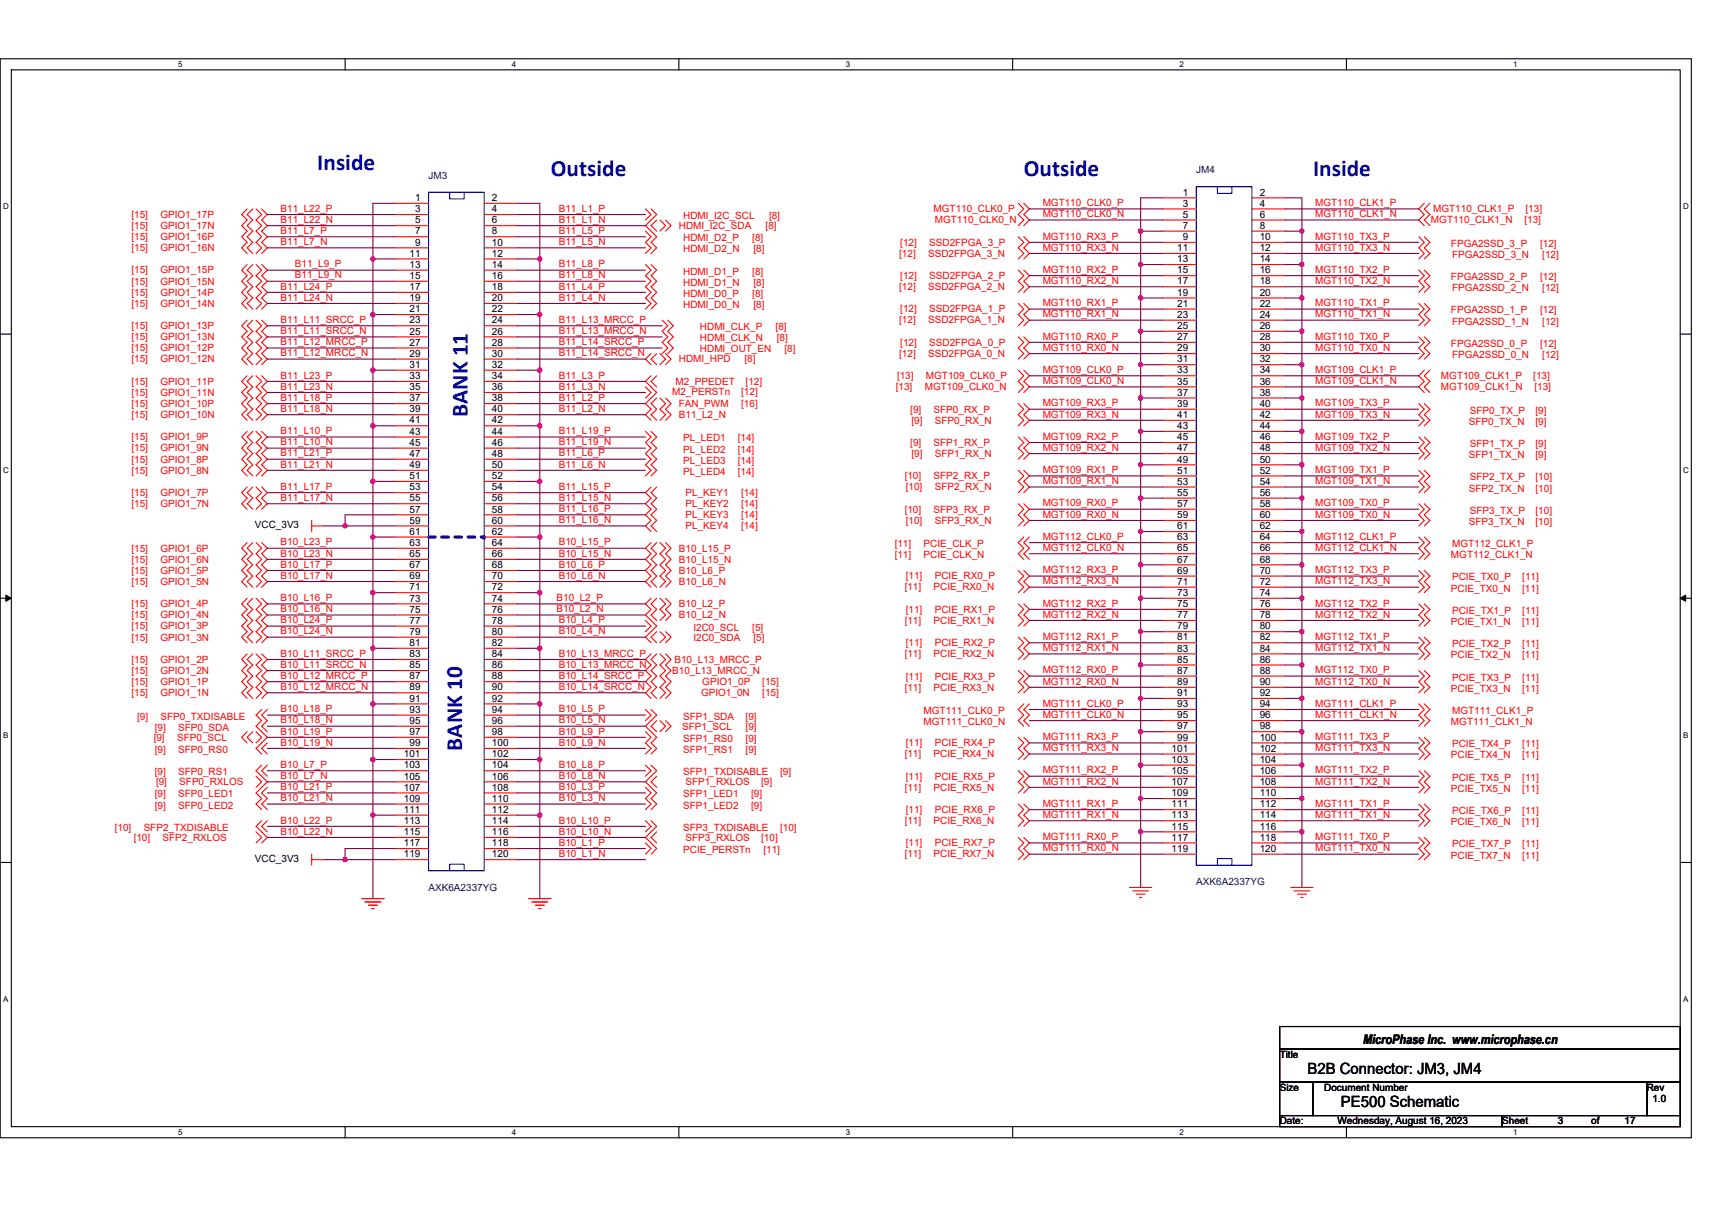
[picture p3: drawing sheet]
<svg xmlns="http://www.w3.org/2000/svg" width="297mm" height="210mm" viewBox="0 0 297 210" stroke-linecap="round" stroke-linejoin="round" font-family="sans-serif">
<defs><g id="words">
<g font-size="4" fill="#00f">
<text x="55.1" y="29.5">Inside</text>
<text x="95.6" y="30.5">Outside</text>
<text x="177.6" y="30.5">Outside</text>
<text x="227.8" y="30.5">Inside</text>
<text x="81.2" y="72.3" transform="rotate(-90 81.2 72.3)">BANK 11</text>
<text x="80.2" y="130.3" transform="rotate(-90 80.2 130.3)">BANK 10</text>
</g>
<g font-size="2.7">
<text x="226.9" y="186.3">B2B Connector: JM3, JM4</text>
<text x="232.6" y="192.1">PE500 Schematic</text>
</g>
<text font-size="2.3" x="236.5" y="181.1">MicroPhase Inc. www.microphase.cn</text>
<g font-size="1.7">
<text x="72" y="34.9">1</text>
<text x="85.4" y="34.9">2</text>
<text x="205.2" y="33.9">1</text>
<text x="205.2" y="35.9">3</text>
<text x="218.6" y="33.9">2</text>
<text x="218.6" y="35.9">4</text>
<text x="72" y="36.8">3</text>
<text x="72" y="38.8">5</text>
<text x="72" y="40.7">7</text>
<text x="85.4" y="36.8">4</text>
<text x="85.4" y="38.8">6</text>
<text x="85.4" y="40.7">8</text>
<text x="205.2" y="37.8">5</text>
<text x="205.2" y="39.7">7</text>
<text x="205.2" y="41.7">9</text>
<text x="218.6" y="37.8">6</text>
<text x="218.6" y="39.7">8</text>
<text x="218.6" y="41.7">10</text>
<text x="71.1" y="44.5">11</text>
<text x="71.1" y="46.5">13</text>
<text x="72" y="42.6">9</text>
<text x="85.4" y="42.6">10</text>
<text x="85.4" y="44.5">12</text>
<text x="85.4" y="46.5">14</text>
<text x="204.3" y="43.6">11</text>
<text x="204.3" y="45.5">13</text>
<text x="204.3" y="47.4">15</text>
<text x="218.6" y="43.6">12</text>
<text x="218.6" y="45.5">14</text>
<text x="218.6" y="47.4">16</text>
<text x="71.1" y="48.4">15</text>
<text x="71.1" y="50.3">17</text>
<text x="71.1" y="52.3">19</text>
<text x="85.4" y="48.4">16</text>
<text x="85.4" y="50.3">18</text>
<text x="85.4" y="52.3">20</text>
<text x="204.3" y="49.4">17</text>
<text x="204.3" y="51.3">19</text>
<text x="204.3" y="53.2">21</text>
<text x="218.6" y="49.4">18</text>
<text x="218.6" y="51.3">20</text>
<text x="218.6" y="53.2">22</text>
<text x="71.1" y="54.2">21</text>
<text x="71.1" y="56.1">23</text>
<text x="71.1" y="58.1">25</text>
<text x="71.1" y="60">27</text>
<text x="85.4" y="54.2">22</text>
<text x="85.4" y="56.1">24</text>
<text x="85.4" y="58.1">26</text>
<text x="85.4" y="60">28</text>
<text x="204.3" y="55.2">23</text>
<text x="204.3" y="57.1">25</text>
<text x="204.3" y="59">27</text>
<text x="218.6" y="55.2">24</text>
<text x="218.6" y="57.1">26</text>
<text x="218.6" y="59">28</text>
<text x="71.1" y="61.9">29</text>
<text x="71.1" y="63.8">31</text>
<text x="71.1" y="65.8">33</text>
<text x="85.4" y="61.9">30</text>
<text x="85.4" y="63.8">32</text>
<text x="85.4" y="65.8">34</text>
<text x="204.3" y="61">29</text>
<text x="204.3" y="62.9">31</text>
<text x="204.3" y="64.8">33</text>
<text x="218.6" y="61">30</text>
<text x="218.6" y="62.9">32</text>
<text x="218.6" y="64.8">34</text>
<text x="71.1" y="67.7">35</text>
<text x="71.1" y="69.6">37</text>
<text x="71.1" y="71.6">39</text>
<text x="85.4" y="67.7">36</text>
<text x="85.4" y="69.6">38</text>
<text x="85.4" y="71.6">40</text>
<text x="204.3" y="66.7">35</text>
<text x="204.3" y="68.7">37</text>
<text x="204.3" y="70.6">39</text>
<text x="218.6" y="66.7">36</text>
<text x="218.6" y="68.7">38</text>
<text x="218.6" y="70.6">40</text>
<text x="71.1" y="73.5">41</text>
<text x="71.1" y="75.4">43</text>
<text x="71.1" y="77.4">45</text>
<text x="85.4" y="73.5">42</text>
<text x="85.4" y="75.4">44</text>
<text x="85.4" y="77.4">46</text>
<text x="204.3" y="72.5">41</text>
<text x="204.3" y="74.5">43</text>
<text x="204.3" y="76.4">45</text>
<text x="218.6" y="72.5">42</text>
<text x="218.6" y="74.5">44</text>
<text x="218.6" y="76.4">46</text>
<text x="71.1" y="79.3">47</text>
<text x="71.1" y="81.2">49</text>
<text x="71.1" y="83.1">51</text>
<text x="85.4" y="79.3">48</text>
<text x="85.4" y="81.2">50</text>
<text x="85.4" y="83.1">52</text>
<text x="204.3" y="78.3">47</text>
<text x="204.3" y="80.3">49</text>
<text x="204.3" y="82.2">51</text>
<text x="218.6" y="78.3">48</text>
<text x="218.6" y="80.3">50</text>
<text x="218.6" y="82.2">52</text>
<text x="71.1" y="85.1">53</text>
<text x="71.1" y="87">55</text>
<text x="71.1" y="88.9">57</text>
<text x="85.4" y="85.1">54</text>
<text x="85.4" y="87">56</text>
<text x="85.4" y="88.9">58</text>
<text x="204.3" y="84.1">53</text>
<text x="204.3" y="86">55</text>
<text x="204.3" y="88">57</text>
<text x="204.3" y="89.9">59</text>
<text x="218.6" y="84.1">54</text>
<text x="218.6" y="86">56</text>
<text x="218.6" y="88">58</text>
<text x="218.6" y="89.9">60</text>
<text x="44.2" y="91.7">VCC_3V3</text>
<text x="71.1" y="90.9">59</text>
<text x="71.1" y="92.8">61</text>
<text x="71.1" y="94.7">63</text>
<text x="85.4" y="90.9">60</text>
<text x="85.4" y="92.8">62</text>
<text x="85.4" y="94.7">64</text>
<text x="204.3" y="91.8">61</text>
<text x="204.3" y="93.8">63</text>
<text x="204.3" y="95.7">65</text>
<text x="218.6" y="91.8">62</text>
<text x="218.6" y="93.8">64</text>
<text x="218.6" y="95.7">66</text>
<text x="71.1" y="96.7">65</text>
<text x="71.1" y="98.6">67</text>
<text x="71.1" y="100.5">69</text>
<text x="85.4" y="96.7">66</text>
<text x="85.4" y="98.6">68</text>
<text x="85.4" y="100.5">70</text>
<text x="204.3" y="97.6">67</text>
<text x="204.3" y="99.6">69</text>
<text x="204.3" y="101.5">71</text>
<text x="218.6" y="97.6">68</text>
<text x="218.6" y="99.6">70</text>
<text x="218.6" y="101.5">72</text>
<text x="71.1" y="102.4">71</text>
<text x="71.1" y="104.4">73</text>
<text x="71.1" y="106.3">75</text>
<text x="85.4" y="102.4">72</text>
<text x="85.4" y="104.4">74</text>
<text x="85.4" y="106.3">76</text>
<text x="204.3" y="103.4">73</text>
<text x="204.3" y="105.3">75</text>
<text x="204.3" y="107.3">77</text>
<text x="218.6" y="103.4">74</text>
<text x="218.6" y="105.3">76</text>
<text x="218.6" y="107.3">78</text>
<text x="71.1" y="108.2">77</text>
<text x="71.1" y="110.2">79</text>
<text x="71.1" y="112.1">81</text>
<text x="85.4" y="108.2">78</text>
<text x="85.4" y="110.2">80</text>
<text x="85.4" y="112.1">82</text>
<text x="204.3" y="109.2">79</text>
<text x="204.3" y="111.1">81</text>
<text x="204.3" y="113.1">83</text>
<text x="218.6" y="109.2">80</text>
<text x="218.6" y="111.1">82</text>
<text x="218.6" y="113.1">84</text>
<text x="71.1" y="114">83</text>
<text x="71.1" y="116">85</text>
<text x="71.1" y="117.9">87</text>
<text x="71.1" y="119.8">89</text>
<text x="85.4" y="114">84</text>
<text x="85.4" y="116">86</text>
<text x="85.4" y="117.9">88</text>
<text x="85.4" y="119.8">90</text>
<text x="204.3" y="115">85</text>
<text x="204.3" y="116.9">87</text>
<text x="204.3" y="118.9">89</text>
<text x="218.6" y="115">86</text>
<text x="218.6" y="116.9">88</text>
<text x="218.6" y="118.9">90</text>
<text x="71.1" y="121.8">91</text>
<text x="71.1" y="123.7">93</text>
<text x="71.1" y="125.6">95</text>
<text x="85.4" y="121.8">92</text>
<text x="85.4" y="123.7">94</text>
<text x="85.4" y="125.6">96</text>
<text x="204.3" y="120.8">91</text>
<text x="204.3" y="122.7">93</text>
<text x="204.3" y="124.7">95</text>
<text x="218.6" y="120.8">92</text>
<text x="218.6" y="122.7">94</text>
<text x="218.6" y="124.7">96</text>
<text x="70.1" y="131.4">101</text>
<text x="71.1" y="127.6">97</text>
<text x="71.1" y="129.5">99</text>
<text x="85.4" y="127.6">98</text>
<text x="85.4" y="129.5">100</text>
<text x="85.4" y="131.4">102</text>
<text x="203.3" y="130.5">101</text>
<text x="204.3" y="126.6">97</text>
<text x="204.3" y="128.5">99</text>
<text x="218.6" y="126.6">98</text>
<text x="218.6" y="128.5">100</text>
<text x="218.6" y="130.5">102</text>
<text x="70.1" y="133.3">103</text>
<text x="70.1" y="135.3">105</text>
<text x="70.1" y="137.2">107</text>
<text x="85.4" y="133.3">104</text>
<text x="85.4" y="135.3">106</text>
<text x="85.4" y="137.2">108</text>
<text x="203.3" y="132.4">103</text>
<text x="203.3" y="134.3">105</text>
<text x="203.3" y="136.2">107</text>
<text x="218.6" y="132.4">104</text>
<text x="218.6" y="134.3">106</text>
<text x="218.6" y="136.2">108</text>
<text x="70.1" y="139.1">109</text>
<text x="70.1" y="141.1">111</text>
<text x="70.1" y="143">113</text>
<text x="85.4" y="139.1">110</text>
<text x="85.4" y="141.1">112</text>
<text x="85.4" y="143">114</text>
<text x="203.3" y="138.2">109</text>
<text x="203.3" y="140.1">111</text>
<text x="203.3" y="142">113</text>
<text x="203.3" y="144">115</text>
<text x="218.6" y="138.2">110</text>
<text x="218.6" y="140.1">112</text>
<text x="218.6" y="142">114</text>
<text x="218.6" y="144">116</text>
<text x="44.2" y="149.6">VCC_3V3</text>
<text x="70.1" y="144.9">115</text>
<text x="70.1" y="146.9">117</text>
<text x="70.1" y="148.8">119</text>
<text x="85.4" y="144.9">116</text>
<text x="85.4" y="146.9">118</text>
<text x="85.4" y="148.8">120</text>
<text x="203.3" y="145.9">117</text>
<text x="203.3" y="147.8">119</text>
<text x="218.6" y="145.9">118</text>
<text x="218.6" y="147.8">120</text>
<text x="222" y="183.6">Title</text>
<text x="222" y="189.3">Size</text>
<text x="229.8" y="189.3">Document Number</text>
<text x="285.7" y="189.3">Rev</text>
<text x="286.7" y="191.3">1.0</text>
<text x="222" y="195.1">Date:</text>
<text x="232.1" y="195.1">Wednesday, August 16, 2023</text>
<text x="260.6" y="195.1">Sheet</text>
<text x="270.3" y="195.1">3</text>
<text x="276.1" y="195.1">of</text>
<text x="281.9" y="195.1">17</text>
</g>
<g font-size="1.7" fill="#000080">
<text x="74.4" y="31.1">JM3</text>
<text x="207.6" y="30.1">JM4</text>
<text x="74.4" y="154.6">AXK6A2337YG</text>
<text x="207.6" y="153.6">AXK6A2337YG</text>
</g>
<g font-size="1.7" fill="#f00">
<text x="180.9" y="35.8">MGT110_CLK0_P</text>
<text x="228.2" y="35.8">MGT110_CLK1_P</text>
<text x="22.8" y="41.7">[15]</text>
<text x="22.8" y="37.8">[15]</text>
<text x="22.8" y="39.7">[15]</text>
<text x="27.8" y="41.7">GPIO1_16P</text>
<text x="27.8" y="37.8">GPIO1_17P</text>
<text x="27.8" y="39.7">GPIO1_17N</text>
<text x="48.7" y="40.6">B11_L7_P</text>
<text x="48.7" y="38.7">B11_L22_N</text>
<text x="48.7" y="36.7">B11_L22_P</text>
<text x="96.9" y="36.7">B11_L1_P</text>
<text x="96.9" y="38.7">B11_L1_N</text>
<text x="96.9" y="40.6">B11_L5_P</text>
<text x="117.8" y="39.7">HDMI_I2C_SDA</text>
<text x="118.6" y="38">HDMI_I2C_SCL</text>
<text x="118.6" y="41.9">HDMI_D2_P</text>
<text x="130.5" y="41.9">[8]</text>
<text x="132.8" y="39.7">[8]</text>
<text x="133.4" y="38">[8]</text>
<text x="162" y="36.8">MGT110_CLK0_P</text>
<text x="162.2" y="38.8">MGT110_CLK0_N</text>
<text x="180.9" y="41.6">MGT110_RX3_P</text>
<text x="180.9" y="37.7">MGT110_CLK0_N</text>
<text x="228.2" y="41.6">MGT110_TX3_P</text>
<text x="228.2" y="37.7">MGT110_CLK1_N</text>
<text x="248.3" y="38.8">MGT110_CLK1_N</text>
<text x="248.7" y="36.8">MGT110_CLK1_P</text>
<text x="264.5" y="38.8">[13]</text>
<text x="264.7" y="36.8">[13]</text>
<text x="22.8" y="47.5">[15]</text>
<text x="22.8" y="43.6">[15]</text>
<text x="27.8" y="47.5">GPIO1_15P</text>
<text x="27.8" y="43.6">GPIO1_16N</text>
<text x="48.7" y="42.5">B11_L7_N</text>
<text x="51.2" y="46.4">B11_L9_P</text>
<text x="96.9" y="42.5">B11_L5_N</text>
<text x="96.9" y="46.4">B11_L8_P</text>
<text x="118.6" y="47.6">HDMI_D1_P</text>
<text x="118.6" y="43.8">HDMI_D2_N</text>
<text x="130.5" y="47.6">[8]</text>
<text x="130.7" y="43.8">[8]</text>
<text x="156" y="44.6">[12]</text>
<text x="156.2" y="42.6">[12]</text>
<text x="161" y="44.6">SSD2FPGA_3_N</text>
<text x="161.2" y="42.6">SSD2FPGA_3_P</text>
<text x="180.9" y="47.3">MGT110_RX2_P</text>
<text x="180.9" y="43.5">MGT110_RX3_N</text>
<text x="228.2" y="43.5">MGT110_TX3_N</text>
<text x="228.2" y="47.3">MGT110_TX2_P</text>
<text x="251.8" y="42.8">FPGA2SSD_3_P</text>
<text x="251.9" y="44.7">FPGA2SSD_3_N</text>
<text x="267.2" y="42.8">[12]</text>
<text x="267.6" y="44.7">[12]</text>
<text x="22.8" y="51.3">[15]</text>
<text x="22.8" y="53.3">[15]</text>
<text x="22.8" y="49.4">[15]</text>
<text x="27.8" y="51.3">GPIO1_14P</text>
<text x="27.8" y="53.3">GPIO1_14N</text>
<text x="27.8" y="49.4">GPIO1_15N</text>
<text x="48.7" y="52.2">B11_L24_N</text>
<text x="48.7" y="50.2">B11_L24_P</text>
<text x="51.2" y="48.3">B11_L9_N</text>
<text x="96.9" y="50.2">B11_L4_P</text>
<text x="96.9" y="52.2">B11_L4_N</text>
<text x="96.9" y="48.3">B11_L8_N</text>
<text x="118.6" y="51.5">HDMI_D0_P</text>
<text x="118.6" y="53.4">HDMI_D0_N</text>
<text x="118.6" y="49.6">HDMI_D1_N</text>
<text x="130.5" y="51.5">[8]</text>
<text x="130.7" y="53.4">[8]</text>
<text x="130.7" y="49.6">[8]</text>
<text x="156" y="50.4">[12]</text>
<text x="156.2" y="48.4">[12]</text>
<text x="161" y="50.4">SSD2FPGA_2_N</text>
<text x="161.2" y="48.4">SSD2FPGA_2_P</text>
<text x="180.9" y="53.1">MGT110_RX1_P</text>
<text x="180.9" y="49.3">MGT110_RX2_N</text>
<text x="228.2" y="49.3">MGT110_TX2_N</text>
<text x="228.2" y="53.1">MGT110_TX1_P</text>
<text x="251.8" y="48.6">FPGA2SSD_2_P</text>
<text x="251.9" y="50.5">FPGA2SSD_2_N</text>
<text x="267.2" y="48.6">[12]</text>
<text x="267.6" y="50.5">[12]</text>
<text x="22.8" y="57.1">[15]</text>
<text x="22.8" y="59">[15]</text>
<text x="27.8" y="57.1">GPIO1_13P</text>
<text x="27.8" y="59">GPIO1_13N</text>
<text x="48.7" y="56">B11_L11_SRCC_P</text>
<text x="48.7" y="58">B11_L11_SRCC_N</text>
<text x="48.7" y="59.9">B11_L12_MRCC_P</text>
<text x="96.9" y="58">B11_L13_MRCC_N</text>
<text x="96.9" y="56">B11_L13_MRCC_P</text>
<text x="96.9" y="59.9">B11_L14_SRCC_P</text>
<text x="121.5" y="57.3">HDMI_CLK_P</text>
<text x="121.5" y="59.2">HDMI_CLK_N</text>
<text x="134.6" y="57.3">[8]</text>
<text x="134.8" y="59.2">[8]</text>
<text x="156" y="56.1">[12]</text>
<text x="156.2" y="54.2">[12]</text>
<text x="161" y="56.1">SSD2FPGA_1_N</text>
<text x="161.2" y="54.2">SSD2FPGA_1_P</text>
<text x="180.9" y="58.9">MGT110_RX0_P</text>
<text x="180.9" y="55.1">MGT110_RX1_N</text>
<text x="228.2" y="58.9">MGT110_TX0_P</text>
<text x="228.2" y="55.1">MGT110_TX1_N</text>
<text x="251.8" y="54.4">FPGA2SSD_1_P</text>
<text x="251.9" y="56.3">FPGA2SSD_1_N</text>
<text x="267.2" y="54.4">[12]</text>
<text x="267.6" y="56.3">[12]</text>
<text x="22.8" y="61">[15]</text>
<text x="22.8" y="62.9">[15]</text>
<text x="27.8" y="61">GPIO1_12P</text>
<text x="27.8" y="62.9">GPIO1_12N</text>
<text x="48.7" y="65.7">B11_L23_P</text>
<text x="48.7" y="61.8">B11_L12_MRCC_N</text>
<text x="96.9" y="65.7">B11_L3_P</text>
<text x="96.9" y="61.8">B11_L14_SRCC_N</text>
<text x="117.8" y="62.9">HDMI_HPD</text>
<text x="121.5" y="61.2">HDMI_OUT_EN</text>
<text x="129.2" y="62.9">[8]</text>
<text x="136.1" y="61.2">[8]</text>
<text x="155.6" y="65.8">[13]</text>
<text x="156" y="61.9">[12]</text>
<text x="156.2" y="60">[12]</text>
<text x="160.7" y="65.8">MGT109_CLK0_P</text>
<text x="161" y="61.9">SSD2FPGA_0_N</text>
<text x="161.2" y="60">SSD2FPGA_0_P</text>
<text x="180.9" y="60.9">MGT110_RX0_N</text>
<text x="180.9" y="64.7">MGT109_CLK0_P</text>
<text x="228.2" y="60.9">MGT110_TX0_N</text>
<text x="228.2" y="64.7">MGT109_CLK1_P</text>
<text x="250" y="65.8">MGT109_CLK1_P</text>
<text x="251.8" y="60.2">FPGA2SSD_0_P</text>
<text x="251.9" y="62.1">FPGA2SSD_0_N</text>
<text x="266" y="65.8">[13]</text>
<text x="267.2" y="60.2">[12]</text>
<text x="267.6" y="62.1">[12]</text>
<text x="22.8" y="70.6">[15]</text>
<text x="22.8" y="66.8">[15]</text>
<text x="22.8" y="68.7">[15]</text>
<text x="27.8" y="70.6">GPIO1_10P</text>
<text x="27.8" y="66.8">GPIO1_11P</text>
<text x="27.8" y="68.7">GPIO1_11N</text>
<text x="48.7" y="67.6">B11_L23_N</text>
<text x="48.7" y="69.6">B11_L18_P</text>
<text x="48.7" y="71.5">B11_L18_N</text>
<text x="96.9" y="67.6">B11_L3_N</text>
<text x="96.9" y="71.5">B11_L2_N</text>
<text x="96.9" y="69.6">B11_L2_P</text>
<text x="116.6" y="68.5">M2_PERSTn</text>
<text x="117.2" y="66.8">M2_PPEDET</text>
<text x="117.8" y="70.6">FAN_PWM</text>
<text x="128.6" y="68.5">[12]</text>
<text x="128.6" y="70.6">[16]</text>
<text x="129.4" y="66.8">[12]</text>
<text x="155.4" y="67.7">[13]</text>
<text x="157.9" y="71.6">[9]</text>
<text x="160.5" y="67.7">MGT109_CLK0_N</text>
<text x="162" y="71.6">SFP0_RX_P</text>
<text x="180.9" y="70.5">MGT109_RX3_P</text>
<text x="180.9" y="66.7">MGT109_CLK0_N</text>
<text x="228.2" y="70.5">MGT109_TX3_P</text>
<text x="228.2" y="66.7">MGT109_CLK1_N</text>
<text x="250" y="67.7">MGT109_CLK1_N</text>
<text x="255" y="71.8">SFP0_TX_P</text>
<text x="266.2" y="67.7">[13]</text>
<text x="266.4" y="71.8">[9]</text>
<text x="22.8" y="76.4">[15]</text>
<text x="22.8" y="72.6">[15]</text>
<text x="27.8" y="76.4">GPIO1_9P</text>
<text x="27.8" y="72.6">GPIO1_10N</text>
<text x="48.7" y="75.4">B11_L10_P</text>
<text x="48.7" y="77.3">B11_L10_N</text>
<text x="96.9" y="75.4">B11_L19_P</text>
<text x="96.9" y="77.3">B11_L19_N</text>
<text x="117.8" y="72.6">B11_L2_N</text>
<text x="118.6" y="76.6">PL_LED1</text>
<text x="128" y="76.6">[14]</text>
<text x="157.9" y="77.4">[9]</text>
<text x="158.1" y="73.5">[9]</text>
<text x="162" y="77.4">SFP1_RX_P</text>
<text x="162.2" y="73.5">SFP0_RX_N</text>
<text x="180.9" y="72.5">MGT109_RX3_N</text>
<text x="180.9" y="76.3">MGT109_RX2_P</text>
<text x="228.2" y="72.5">MGT109_TX3_N</text>
<text x="228.2" y="76.3">MGT109_TX2_P</text>
<text x="254.8" y="73.7">SFP0_TX_N</text>
<text x="255" y="77.6">SFP1_TX_P</text>
<text x="266.4" y="73.7">[9]</text>
<text x="266.4" y="77.6">[9]</text>
<text x="22.8" y="80.3">[15]</text>
<text x="22.8" y="82.2">[15]</text>
<text x="22.8" y="78.3">[15]</text>
<text x="27.8" y="80.3">GPIO1_8P</text>
<text x="27.8" y="82.2">GPIO1_8N</text>
<text x="27.8" y="78.3">GPIO1_9N</text>
<text x="48.7" y="79.2">B11_L21_P</text>
<text x="48.7" y="81.1">B11_L21_N</text>
<text x="96.9" y="81.1">B11_L6_N</text>
<text x="96.9" y="79.2">B11_L6_P</text>
<text x="118.6" y="80.5">PL_LED3</text>
<text x="118.6" y="82.4">PL_LED4</text>
<text x="118.6" y="78.5">PL_LED2</text>
<text x="128" y="80.5">[14]</text>
<text x="128" y="82.4">[14]</text>
<text x="128" y="78.5">[14]</text>
<text x="157" y="83.2">[10]</text>
<text x="158.1" y="79.3">[9]</text>
<text x="162" y="83.2">SFP2_RX_P</text>
<text x="162.2" y="79.3">SFP1_RX_N</text>
<text x="180.9" y="78.2">MGT109_RX2_N</text>
<text x="180.9" y="82.1">MGT109_RX1_P</text>
<text x="228.2" y="78.2">MGT109_TX2_N</text>
<text x="228.2" y="82.1">MGT109_TX1_P</text>
<text x="254.8" y="79.5">SFP1_TX_N</text>
<text x="255" y="83.4">SFP2_TX_P</text>
<text x="266.4" y="79.5">[9]</text>
<text x="266.4" y="83.4">[10]</text>
<text x="22.8" y="86.1">[15]</text>
<text x="22.8" y="88">[15]</text>
<text x="27.8" y="86.1">GPIO1_7P</text>
<text x="27.8" y="88">GPIO1_7N</text>
<text x="48.7" y="85">B11_L17_P</text>
<text x="48.7" y="86.9">B11_L17_N</text>
<text x="96.9" y="86.9">B11_L15_N</text>
<text x="96.9" y="85">B11_L15_P</text>
<text x="96.9" y="88.9">B11_L16_P</text>
<text x="119" y="86.1">PL_KEY1</text>
<text x="119" y="88">PL_KEY2</text>
<text x="119" y="89.9">PL_KEY3</text>
<text x="128.6" y="86.1">[14]</text>
<text x="128.6" y="88">[14]</text>
<text x="128.6" y="89.9">[14]</text>
<text x="157" y="89">[10]</text>
<text x="157.2" y="85.1">[10]</text>
<text x="162" y="89">SFP3_RX_P</text>
<text x="162.2" y="85.1">SFP2_RX_N</text>
<text x="180.9" y="87.9">MGT109_RX0_P</text>
<text x="180.9" y="84">MGT109_RX1_N</text>
<text x="180.9" y="89.8">MGT109_RX0_N</text>
<text x="228.2" y="84">MGT109_TX1_N</text>
<text x="228.2" y="87.9">MGT109_TX0_P</text>
<text x="228.2" y="89.8">MGT109_TX0_N</text>
<text x="254.8" y="85.3">SFP2_TX_N</text>
<text x="255" y="89.2">SFP3_TX_P</text>
<text x="266.4" y="85.3">[10]</text>
<text x="266.4" y="89.2">[10]</text>
<text x="22.8" y="95.7">[15]</text>
<text x="27.8" y="95.7">GPIO1_6P</text>
<text x="48.7" y="94.7">B10_L23_P</text>
<text x="96.9" y="94.7">B10_L15_P</text>
<text x="96.9" y="90.8">B11_L16_N</text>
<text x="117.8" y="95.7">B10_L15_P</text>
<text x="119" y="91.9">PL_KEY4</text>
<text x="128.6" y="91.9">[14]</text>
<text x="155.2" y="95">[11]</text>
<text x="157.2" y="90.9">[10]</text>
<text x="160.2" y="95">PCIE_CLK_P</text>
<text x="162.2" y="90.9">SFP3_RX_N</text>
<text x="180.9" y="93.7">MGT112_CLK0_P</text>
<text x="180.9" y="95.6">MGT112_CLK0_N</text>
<text x="228.2" y="95.6">MGT112_CLK1_N</text>
<text x="228.2" y="93.7">MGT112_CLK1_P</text>
<text x="251.9" y="95">MGT112_CLK1_P</text>
<text x="254.8" y="91.1">SFP3_TX_N</text>
<text x="266.4" y="91.1">[10]</text>
<text x="22.8" y="99.6">[15]</text>
<text x="22.8" y="101.5">[15]</text>
<text x="22.8" y="97.6">[15]</text>
<text x="27.8" y="99.6">GPIO1_5P</text>
<text x="27.8" y="101.5">GPIO1_5N</text>
<text x="27.8" y="97.6">GPIO1_6N</text>
<text x="48.7" y="96.6">B10_L23_N</text>
<text x="48.7" y="98.5">B10_L17_P</text>
<text x="48.7" y="100.4">B10_L17_N</text>
<text x="96.9" y="100.4">B10_L6_N</text>
<text x="96.9" y="98.5">B10_L6_P</text>
<text x="96.9" y="96.6">B10_L15_N</text>
<text x="117.8" y="99.6">B10_L6_P</text>
<text x="117.8" y="101.5">B10_L6_N</text>
<text x="117.8" y="97.6">B10_L15_N</text>
<text x="155.2" y="96.9">[11]</text>
<text x="157.2" y="100.5">[11]</text>
<text x="160.2" y="96.9">PCIE_CLK_N</text>
<text x="162.2" y="100.5">PCIE_RX0_P</text>
<text x="180.9" y="99.5">MGT112_RX3_P</text>
<text x="180.9" y="101.4">MGT112_RX3_N</text>
<text x="228.2" y="101.4">MGT112_TX3_N</text>
<text x="228.2" y="99.5">MGT112_TX3_P</text>
<text x="251.8" y="96.9">MGT112_CLK1_N</text>
<text x="251.9" y="100.7">PCIE_TX0_P</text>
<text x="264.1" y="100.7">[11]</text>
<text x="22.8" y="105.4">[15]</text>
<text x="22.8" y="107.3">[15]</text>
<text x="27.8" y="105.4">GPIO1_4P</text>
<text x="27.8" y="107.3">GPIO1_4N</text>
<text x="48.7" y="104.3">B10_L16_P</text>
<text x="48.7" y="106.2">B10_L16_N</text>
<text x="96.6" y="106.2">B10_L2_N</text>
<text x="96.6" y="104.3">B10_L2_P</text>
<text x="117.8" y="107.3">B10_L2_N</text>
<text x="117.8" y="105.4">B10_L2_P</text>
<text x="157" y="102.5">[11]</text>
<text x="157.2" y="106.3">[11]</text>
<text x="162" y="102.5">PCIE_RX0_N</text>
<text x="162.2" y="106.3">PCIE_RX1_P</text>
<text x="180.9" y="105.3">MGT112_RX2_P</text>
<text x="180.9" y="107.2">MGT112_RX2_N</text>
<text x="228.2" y="107.2">MGT112_TX2_N</text>
<text x="228.2" y="105.3">MGT112_TX2_P</text>
<text x="251.8" y="102.7">PCIE_TX0_N</text>
<text x="251.9" y="106.5">PCIE_TX1_P</text>
<text x="264.1" y="102.7">[11]</text>
<text x="264.1" y="106.5">[11]</text>
<text x="22.8" y="109.2">[15]</text>
<text x="22.8" y="111.2">[15]</text>
<text x="27.8" y="109.2">GPIO1_3P</text>
<text x="27.8" y="111.2">GPIO1_3N</text>
<text x="48.7" y="114">B10_L11_SRCC_P</text>
<text x="48.7" y="110.1">B10_L24_N</text>
<text x="48.7" y="108.2">B10_L24_P</text>
<text x="96.9" y="114">B10_L13_MRCC_P</text>
<text x="96.9" y="108.2">B10_L4_P</text>
<text x="96.9" y="110.1">B10_L4_N</text>
<text x="120.3" y="111.2">I2C0_SDA</text>
<text x="120.3" y="109.4">I2C0_SCL</text>
<text x="130.5" y="109.4">[5]</text>
<text x="130.7" y="111.2">[5]</text>
<text x="157" y="108.3">[11]</text>
<text x="157.2" y="112.1">[11]</text>
<text x="162" y="108.3">PCIE_RX1_N</text>
<text x="162.2" y="112.1">PCIE_RX2_P</text>
<text x="180.9" y="113">MGT112_RX1_N</text>
<text x="180.9" y="111.1">MGT112_RX1_P</text>
<text x="228.2" y="113">MGT112_TX1_N</text>
<text x="228.2" y="111.1">MGT112_TX1_P</text>
<text x="251.8" y="108.5">PCIE_TX1_N</text>
<text x="251.9" y="112.3">PCIE_TX2_P</text>
<text x="264.1" y="108.5">[11]</text>
<text x="264.1" y="112.3">[11]</text>
<text x="22.8" y="115">[15]</text>
<text x="22.8" y="116.9">[15]</text>
<text x="22.8" y="118.9">[15]</text>
<text x="27.8" y="115">GPIO1_2P</text>
<text x="27.8" y="116.9">GPIO1_2N</text>
<text x="27.8" y="118.9">GPIO1_1P</text>
<text x="48.7" y="115.9">B10_L11_SRCC_N</text>
<text x="48.7" y="117.8">B10_L12_MRCC_P</text>
<text x="48.7" y="119.7">B10_L12_MRCC_N</text>
<text x="96.9" y="115.9">B10_L13_MRCC_N</text>
<text x="96.9" y="117.8">B10_L14_SRCC_P</text>
<text x="96.9" y="119.7">B10_L14_SRCC_N</text>
<text x="116.6" y="116.9">B10_L13_MRCC_N</text>
<text x="117" y="115">B10_L13_MRCC_P</text>
<text x="121.9" y="118.9">GPIO1_0P</text>
<text x="132.3" y="118.9">[15]</text>
<text x="157" y="119.8">[11]</text>
<text x="157" y="114">[11]</text>
<text x="157.2" y="117.9">[11]</text>
<text x="162" y="119.8">PCIE_RX3_N</text>
<text x="162" y="114">PCIE_RX2_N</text>
<text x="162.2" y="117.9">PCIE_RX3_P</text>
<text x="180.9" y="116.8">MGT112_RX0_P</text>
<text x="180.9" y="118.8">MGT112_RX0_N</text>
<text x="228.2" y="118.8">MGT112_TX0_N</text>
<text x="228.2" y="116.8">MGT112_TX0_P</text>
<text x="251.8" y="114.3">PCIE_TX2_N</text>
<text x="251.9" y="118.1">PCIE_TX3_P</text>
<text x="264.1" y="114.3">[11]</text>
<text x="264.1" y="118.1">[11]</text>
<text x="22.8" y="120.8">[15]</text>
<text x="23.8" y="124.9">[9]</text>
<text x="27.8" y="124.9">SFP0_TXDISABLE</text>
<text x="27.8" y="120.8">GPIO1_1N</text>
<text x="48.7" y="125.5">B10_L18_N</text>
<text x="48.7" y="123.6">B10_L18_P</text>
<text x="96.9" y="123.6">B10_L5_P</text>
<text x="96.9" y="125.5">B10_L5_N</text>
<text x="118.6" y="124.9">SFP1_SDA</text>
<text x="121.6" y="120.8">GPIO1_0N</text>
<text x="129.4" y="124.9">[9]</text>
<text x="132.3" y="120.8">[15]</text>
<text x="160.2" y="125.8">MGT111_CLK0_N</text>
<text x="160.2" y="123.9">MGT111_CLK0_P</text>
<text x="180.9" y="122.6">MGT111_CLK0_P</text>
<text x="180.9" y="124.6">MGT111_CLK0_N</text>
<text x="228.2" y="124.6">MGT111_CLK1_N</text>
<text x="228.2" y="122.6">MGT111_CLK1_P</text>
<text x="251.8" y="125.8">MGT111_CLK1_N</text>
<text x="251.8" y="120">PCIE_TX3_N</text>
<text x="251.9" y="123.9">MGT111_CLK1_P</text>
<text x="264.1" y="120">[11]</text>
<text x="26.7" y="128.5">[9]</text>
<text x="26.9" y="126.8">[9]</text>
<text x="26.9" y="130.7">[9]</text>
<text x="30.7" y="128.5">SFP0_SCL</text>
<text x="30.9" y="126.8">SFP0_SDA</text>
<text x="30.9" y="130.7">SFP0_RS0</text>
<text x="48.7" y="127.5">B10_L19_P</text>
<text x="48.7" y="129.4">B10_L19_N</text>
<text x="96.9" y="127.5">B10_L9_P</text>
<text x="96.9" y="129.4">B10_L9_N</text>
<text x="118.4" y="126.6">SFP1_SCL</text>
<text x="118.6" y="128.7">SFP1_RS0</text>
<text x="118.6" y="130.7">SFP1_RS1</text>
<text x="129.4" y="126.6">[9]</text>
<text x="129.4" y="128.7">[9]</text>
<text x="129.4" y="130.7">[9]</text>
<text x="157" y="131.4">[11]</text>
<text x="157.2" y="129.5">[11]</text>
<text x="162" y="131.4">PCIE_RX4_N</text>
<text x="162.2" y="129.5">PCIE_RX4_P</text>
<text x="180.9" y="130.4">MGT111_RX3_N</text>
<text x="180.9" y="128.4">MGT111_RX3_P</text>
<text x="228.2" y="130.4">MGT111_TX3_N</text>
<text x="228.2" y="128.4">MGT111_TX3_P</text>
<text x="251.8" y="131.6">PCIE_TX4_N</text>
<text x="251.9" y="129.7">PCIE_TX4_P</text>
<text x="264.1" y="131.6">[11]</text>
<text x="264.1" y="129.7">[11]</text>
<text x="26.9" y="134.5">[9]</text>
<text x="27.1" y="136.2">[9]</text>
<text x="30.9" y="134.5">SFP0_RS1</text>
<text x="31.1" y="136.2">SFP0_RXLOS</text>
<text x="48.7" y="133.3">B10_L7_P</text>
<text x="48.7" y="135.2">B10_L7_N</text>
<text x="48.7" y="137.1">B10_L21_P</text>
<text x="96.9" y="137.1">B10_L3_P</text>
<text x="96.9" y="135.2">B10_L8_N</text>
<text x="96.9" y="133.3">B10_L8_P</text>
<text x="118.6" y="134.5">SFP1_TXDISABLE</text>
<text x="119" y="136.2">SFP1_RXLOS</text>
<text x="132.1" y="136.2">[9]</text>
<text x="135.4" y="134.5">[9]</text>
<text x="157" y="137.2">[11]</text>
<text x="157.2" y="135.3">[11]</text>
<text x="162" y="137.2">PCIE_RX5_N</text>
<text x="162.2" y="135.3">PCIE_RX5_P</text>
<text x="180.9" y="136.1">MGT111_RX2_N</text>
<text x="180.9" y="134.2">MGT111_RX2_P</text>
<text x="228.2" y="136.1">MGT111_TX2_N</text>
<text x="228.2" y="134.2">MGT111_TX2_P</text>
<text x="251.8" y="137.4">PCIE_TX5_N</text>
<text x="251.9" y="135.5">PCIE_TX5_P</text>
<text x="264.1" y="137.4">[11]</text>
<text x="264.1" y="135.5">[11]</text>
<text x="26.9" y="138.4">[9]</text>
<text x="26.9" y="140.3">[9]</text>
<text x="30.9" y="138.4">SFP0_LED1</text>
<text x="30.9" y="140.3">SFP0_LED2</text>
<text x="48.7" y="142.9">B10_L22_P</text>
<text x="48.7" y="139">B10_L21_N</text>
<text x="96.9" y="139">B10_L3_N</text>
<text x="96.9" y="142.9">B10_L10_P</text>
<text x="118.6" y="138.4">SFP1_LED1</text>
<text x="118.6" y="140.3">SFP1_LED2</text>
<text x="130.3" y="138.4">[9]</text>
<text x="130.3" y="140.3">[9]</text>
<text x="157" y="143">[11]</text>
<text x="157.2" y="141.1">[11]</text>
<text x="162" y="143">PCIE_RX6_N</text>
<text x="162.2" y="141.1">PCIE_RX6_P</text>
<text x="180.9" y="141.9">MGT111_RX1_N</text>
<text x="180.9" y="140">MGT111_RX1_P</text>
<text x="228.2" y="141.9">MGT111_TX1_N</text>
<text x="228.2" y="140">MGT111_TX1_P</text>
<text x="251.8" y="143.2">PCIE_TX6_N</text>
<text x="251.9" y="141.3">PCIE_TX6_P</text>
<text x="264.1" y="143.2">[11]</text>
<text x="264.1" y="141.3">[11]</text>
<text x="19.9" y="144.2">[10]</text>
<text x="23.2" y="145.9">[10]</text>
<text x="24.9" y="144.2">SFP2_TXDISABLE</text>
<text x="28.2" y="145.9">SFP2_RXLOS</text>
<text x="48.7" y="144.8">B10_L22_N</text>
<text x="96.9" y="144.8">B10_L10_N</text>
<text x="96.9" y="146.8">B10_L1_P</text>
<text x="96.9" y="148.7">B10_L1_N</text>
<text x="118.6" y="144.2">SFP3_TXDISABLE</text>
<text x="118.6" y="148">PCIE_PERSTn</text>
<text x="119" y="145.9">SFP3_RXLOS</text>
<text x="132.1" y="145.9">[10]</text>
<text x="132.5" y="148">[11]</text>
<text x="135.4" y="144.2">[10]</text>
<text x="157" y="148.8">[11]</text>
<text x="157.2" y="146.9">[11]</text>
<text x="162" y="148.8">PCIE_RX7_N</text>
<text x="162.2" y="146.9">PCIE_RX7_P</text>
<text x="180.9" y="145.8">MGT111_RX0_P</text>
<text x="180.9" y="147.7">MGT111_RX0_N</text>
<text x="228.2" y="147.7">MGT111_TX0_N</text>
<text x="228.2" y="145.8">MGT111_TX0_P</text>
<text x="251.8" y="149">PCIE_TX7_N</text>
<text x="251.9" y="147.1">PCIE_TX7_P</text>
<text x="264.1" y="149">[11]</text>
<text x="264.1" y="147.1">[11]</text>
</g>
<g font-size="1.4">
<text x="30.9" y="11.7">5</text>
<text x="88.8" y="11.7">4</text>
<text x="146.7" y="11.7">3</text>
<text x="204.7" y="11.7">2</text>
<text x="262.6" y="11.7">1</text>
<text x=".5" y="36.3">D</text>
<text x="292" y="36.3">D</text>
<text x=".5" y="82.1">C</text>
<text x="292" y="82.1">C</text>
<text x=".5" y="128">B</text>
<text x="292" y="128">B</text>
<text x=".5" y="173.8">A</text>
<text x="292" y="173.8">A</text>
<text x="30.9" y="197">5</text>
<text x="88.8" y="197">4</text>
<text x="146.7" y="197">3</text>
<text x="204.7" y="197">2</text>
<text x="262.6" y="197">1</text>
</g>
</g></defs>
<path d="M0 10.2h293.5v187.2h-293.5zM2 12.1h289.5v183.4h-289.5z" fill="none" stroke="#000" stroke-width=".19"/>
<g fill="#fff">
<path d="M30.9 10.4h.8v1.6h-.8z"/>
<path d="M30.9 195.7h.8v1.6h-.8z"/>
</g>
<path d="M59.9 10.2v1.9M59.9 195.5v1.9" fill="none" stroke="#000" stroke-width=".19"/>
<g fill="#fff">
<path d="M88.8 10.4h.8v1.6h-.8z"/>
<path d="M88.8 195.7h.8v1.6h-.8z"/>
</g>
<path d="M117.8 10.2v1.9M117.8 195.5v1.9" fill="none" stroke="#000" stroke-width=".19"/>
<g fill="#fff">
<path d="M146.7 10.4h.8v1.6h-.8z"/>
<path d="M146.7 195.7h.8v1.6h-.8z"/>
</g>
<path d="M175.7 10.2v1.9M175.7 195.5v1.9" fill="none" stroke="#000" stroke-width=".19"/>
<g fill="#fff">
<path d="M204.7 10.4h.7v1.6h-.7z"/>
<path d="M204.7 195.7h.7v1.6h-.7z"/>
</g>
<path d="M233.6 10.2v1.9M233.6 195.5v1.9" fill="none" stroke="#000" stroke-width=".19"/>
<g fill="#fff">
<path d="M262.6 10.4h.7v1.6h-.7z"/>
<path d="M262.6 195.7h.7v1.6h-.7z"/>
<path d="M.5 35.1h1v1.5h-1z"/>
<path d="M292 35.1h1v1.5h-1z"/>
<path d="M.5 80.9h1v1.5h-1z"/>
<path d="M292 80.9h1v1.5h-1z"/>
</g>
<path d="M0 58h2M291.5 58h2" fill="none" stroke="#000" stroke-width=".19"/>
<g fill="#fff">
<path d="M.5 126.7h.9v1.6h-.9z"/>
<path d="M292 126.7h.9v1.6h-.9z"/>
</g>
<path d="M0 103.8h2M291.5 103.8h2" fill="none" stroke="#000" stroke-width=".19"/>
<path d="M1 103.3l1 .5-1 .6zM291.5 103.8l1-.5v1.1z" fill="#000" stroke="#000" stroke-width=".17"/>
<g fill="#fff">
<path d="M.5 172.6h.9v1.5h-.9z"/>
<path d="M292 172.6h.9v1.5h-.9z"/>
</g>
<path d="M0 149.7h2M291.5 149.7h2M222 178.1h69.5v3.9h-69.5zM222 182h69.5v5.8h-69.5zM222 187.8h5.8v5.8h-5.8zM222 193.6h38.6v1.9h-38.6zM227.8 187.8h57.9v5.8h-57.9zM260.6 193.6h30.9v1.9h-30.9zM285.7 187.8h5.8v5.8h-5.8z" fill="none" stroke="#000" stroke-width=".19"/>
<path d="M74.4 93.2h9.6M84 93.2h.1" fill="none" stroke="#00f" stroke-width=".57" stroke-dasharray="1.1 1.1"/>
<g fill="none" stroke="#f00" stroke-width=".19">
<path d="M42.9 36.3l-1 .9 1 1-1 1 1 .9-1 1 1 1-1 .9 1 1M43.9 36.3l-1 .9 1 1-1 1 1 .9-1 1 1 1-1 .9 1 1M44.4 36.3l1 .9-1 1 1 1-1 .9 1 1-1 1 1 .9-1 1M45.4 36.3l1 .9-1 1 1 1-1 .9 1 1-1 1 1 .9-1 1M68.6 35.3h5.8M68.6 37.2h5.8M68.6 39.2h5.8M84 35.3h5.8M84 37.2h5.8M84 39.2h5.8M112 36.3l1 .9-1 1M113 36.3l.9 .9-1.9 2 1.9 1.9-.9 1 .9 .9-.9 1"/>
<path d="M113.9 38.2l-.9 1 .9 .9M114.5 38.2l1 1-1 .9M115.5 38.2l.9 1-.9 .9M176.7 35.3l.9 1-.9 .9 .9 1-.9 1M177.6 35.3l1 1-1 .9 1 1-1 1M201.8 34.3h5.8M201.8 36.3h5.8M201.8 38.2h5.8M217.2 34.3h5.8M217.2 36.3h5.8M217.2 38.2h5.8M247.1 35.3l-.9 1 .9 .9-.9 1 .9 1"/>
<path d="M248.1 35.3l-1 1 1 .9-1 1 1 1M42.9 55.6l-1 .9 1 1-1 1 1 .9-1 1 1 1-1 .9 1 1M42.9 45.9l-1 1 1 .9-1 1 1 1-1 .9 1 1-1 1 1 .9M43.9 55.6l-1 .9 1 1-1 1 1 .9-1 1 1 1-1 .9 1 1M43.9 45.9l-1 1 1 .9-1 1 1 1-1 .9 1 1-1 1 1 .9M44.4 55.6l1 .9-1 1 1 1-1 .9 1 1-1 1 1 .9-1 1M44.4 45.9l1 1-1 .9 1 1-1 1 1 .9-1 1 1 1-1 .9M45.4 55.6l1 .9-1 1 1 1-1 .9 1 1-1 1 1 .9-1 1M45.4 45.9l1 1-1 .9 1 1-1 1 1 .9-1 1 1 1-1 .9M68.6 41.1h5.8M68.6 43h5.8M68.6 44.9h5.8"/>
<path d="M68.6 46.9h5.8M68.6 48.8h5.8M68.6 50.7h5.8M68.6 52.7h5.8M68.6 54.6h5.8M68.6 56.5h5.8M68.6 58.5h5.8M84 41.1h5.8M84 43h5.8M84 44.9h5.8M84 46.9h5.8M84 48.8h5.8"/>
<path d="M84 50.7h5.8M84 52.7h5.8M84 54.6h5.8M84 56.5h5.8M84 58.5h5.8M112 45.9l1 1-1 .9 1 1-1 1 1 .9-1 1 1 1-1 .9M112 40.1l1 1-1 1 1 .9-1 1M113 45.9l.9 1-.9 .9 .9 1-.9 1 .9 .9-.9 1 .9 1-.9 .9M114.9 55.6l1 .9-1 1 1 1-1 .9 1 1-1 1M115.9 55.6l.9 .9-.9 1 .9 1-.9 .9 .9 1-.9 1M176.7 41.1l.9 1-.9 .9 .9 1-.9 .9M176.7 46.9l.9 .9-.9 1 .9 1-.9 .9"/>
<path d="M176.7 52.7l.9 .9-.9 1 .9 1-.9 .9M176.7 58.5l.9 .9-.9 1 .9 1-.9 .9M177.6 41.1l1 1-1 .9 1 1-1 .9M177.6 46.9l1 .9-1 1 1 1-1 .9M177.6 52.7l1 .9-1 1 1 1-1 .9M177.6 58.5l1 .9-1 1 1 1-1 .9M201.8 40.1h5.8M201.8 42.1h5.8M201.8 44h5.8M201.8 45.9h5.8M201.8 47.8h5.8M201.8 49.8h5.8"/>
<path d="M201.8 51.7h5.8M201.8 53.6h5.8M201.8 55.6h5.8M201.8 57.5h5.8M201.8 59.4h5.8M217.2 40.1h5.8M217.2 42.1h5.8M217.2 44h5.8M217.2 45.9h5.8M217.2 47.8h5.8M217.2 49.8h5.8M217.2 51.7h5.8"/>
<path d="M217.2 53.6h5.8M217.2 55.6h5.8M217.2 57.5h5.8M217.2 59.4h5.8M246.2 58.5l.9 .9-.9 1 .9 1-.9 .9M246.2 52.7l.9 .9-.9 1 .9 1-.9 .9M246.2 46.9l.9 .9-.9 1 .9 1-.9 .9M246.2 41.1l.9 1-.9 .9 .9 1-.9 .9M247.1 58.5l1 .9-1 1 1 1-1 .9M247.1 52.7l1 .9-1 1 1 1-1 .9M247.1 46.9l1 .9-1 1 1 1-1 .9M247.1 41.1l1 1-1 .9 1 1-1 .9"/>
<path d="M42.9 74.9l-1 .9 1 1-1 1 1 .9-1 1 1 1-1 .9 1 1M42.9 65.2l-1 1 1 .9-1 1 1 1-1 .9 1 1-1 1 1 .9M43.9 74.9l-1 .9 1 1-1 1 1 .9-1 1 1 1-1 .9 1 1M43.9 65.2l-1 1 1 .9-1 1 1 1-1 .9 1 1-1 1 1 .9M44.4 74.9l1 .9-1 1 1 1-1 .9 1 1-1 1 1 .9-1 1M44.4 65.2l1 1-1 .9 1 1-1 1 1 .9-1 1 1 1-1 .9M45.4 74.9l1 .9-1 1 1 1-1 .9 1 1-1 1 1 .9-1 1M45.4 65.2l1 1-1 .9 1 1-1 1 1 .9-1 1 1 1-1 .9M68.6 60.4h5.8M68.6 62.3h5.8M68.6 64.2h5.8M68.6 66.2h5.8"/>
<path d="M68.6 68.1h5.8M68.6 70h5.8M68.6 72h5.8M68.6 73.9h5.8M68.6 75.8h5.8M68.6 77.8h5.8M68.6 79.7h5.8M84 60.4h5.8M84 62.3h5.8M84 64.2h5.8M84 66.2h5.8M84 68.1h5.8"/>
<path d="M84 70h5.8M84 72h5.8M84 73.9h5.8M84 75.8h5.8M84 77.8h5.8M84 79.7h5.8M112 67.1l1 1-1 1M112 74.9l1 .9-1 1 1 1-1 .9 1 1-1 1 1 .9-1 1M113 65.2l-1 1 1.9 1.9-1.9 1.9 1 1-1 1 1 .9M113 61.4l-1 .9 1 1M113 74.9l.9 .9-.9 1 .9 1-.9 .9 .9 1-.9 1 .9 .9-.9 1M113.9 69.1l-.9 .9 .9 1-.9 1 .9 .9"/>
<path d="M113.9 61.4l-.9 .9 .9 1M113.9 65.2l-.9 1 .9 .9M114.5 69.1l1 .9-1 1 1 1-1 .9M114.5 61.4l1 .9-1 1M115.5 69.1l.9 .9-.9 1 .9 1-.9 .9M115.5 61.4l.9 .9-.9 1M176.7 64.2l.9 1-.9 1 .9 .9-.9 1M176.7 70l.9 1-.9 1 .9 .9-.9 1M176.7 75.8l.9 1-.9 1 .9 .9-.9 1M177.6 64.2l1 1-1 1 1 .9-1 1M177.6 70l1 1-1 1 1 .9-1 1M177.6 75.8l1 1-1 1 1 .9-1 1"/>
<path d="M201.8 61.4h5.8M201.8 63.3h5.8M201.8 65.2h5.8M201.8 67.1h5.8M201.8 69.1h5.8M201.8 71h5.8M201.8 72.9h5.8M201.8 74.9h5.8M201.8 76.8h5.8M201.8 78.7h5.8M217.2 61.4h5.8M217.2 63.3h5.8"/>
<path d="M217.2 65.2h5.8M217.2 67.1h5.8M217.2 69.1h5.8M217.2 71h5.8M217.2 72.9h5.8M217.2 74.9h5.8M217.2 76.8h5.8M217.2 78.7h5.8M246.2 75.8l.9 1-.9 1 .9 .9-.9 1M246.2 70l.9 1-.9 1 .9 .9-.9 1M247.1 75.8l1 1-1 1 1 .9-1 1M247.1 70l1 1-1 1 1 .9-1 1"/>
<path d="M247.1 64.2l-.9 1 .9 1-.9 .9 .9 1M248.1 64.2l-1 1 1 1-1 .9 1 1M42.9 94.2l-1 .9 1 1-1 1 1 .9-1 1 1 1-1 .9 1 1M42.9 84.5l-1 1 1 .9-1 1 1 1M43.9 94.2l-1 .9 1 1-1 1 1 .9-1 1 1 1-1 .9 1 1M43.9 84.5l-1 1 1 .9-1 1 1 1M44.4 94.2l1 .9-1 1 1 1-1 .9 1 1-1 1 1 .9-1 1M44.4 84.5l1 1-1 .9 1 1-1 1M45.4 94.2l1 .9-1 1 1 1-1 .9 1 1-1 1 1 .9-1 1M45.4 84.5l1 1-1 .9 1 1-1 1M54.1 91.3h1.9M54.1 90.3v1.9"/>
<path d="M68.6 81.6h5.8M68.6 83.5h5.8M68.6 85.5h5.8M68.6 87.4h5.8M68.6 89.3h5.8M68.6 91.3h5.8M68.6 93.2h5.8M68.6 95.1h5.8M68.6 97.1h5.8M68.6 99h5.8M84 81.6h5.8M84 83.5h5.8"/>
<path d="M84 85.5h5.8M84 87.4h5.8M84 89.3h5.8M84 91.3h5.8M84 93.2h5.8M84 95.1h5.8M84 97.1h5.8M84 99h5.8M113 94.2l-1 .9 1 1-1 1 1 .9-1 1 1 1-1 .9 1 1M113 84.5l-1 1 1 .9-1 1 1 1-1 .9 1 1-1 1 1 .9M113.9 94.2l-.9 .9 .9 1-.9 1 .9 .9-.9 1 .9 1-.9 .9 .9 1M113.9 84.5l-.9 1 .9 .9-.9 1 .9 1-.9 .9 .9 1-.9 1 .9 .9"/>
<path d="M114.5 94.2l1 .9-1 1 1 1-1 .9 1 1-1 1 1 .9-1 1M115.5 94.2l.9 .9-.9 1 .9 1-.9 .9 .9 1-.9 1 .9 .9-.9 1M176.7 99l.9 1-.9 .9 .9 1-.9 .9M176.7 87.4l.9 1-.9 .9 .9 1-.9 1M176.7 81.6l.9 1-.9 .9 .9 1-.9 1M177.6 93.2l-.9 1 .9 .9-.9 1 .9 1M177.6 99l1 1-1 .9 1 1-1 .9M177.6 87.4l1 1-1 .9 1 1-1 1M177.6 81.6l1 1-1 .9 1 1-1 1M178.6 93.2l-1 1 1 .9-1 1 1 1M201.8 80.7h5.8M201.8 82.6h5.8"/>
<path d="M201.8 84.5h5.8M201.8 86.4h5.8M201.8 88.4h5.8M201.8 90.3h5.8M201.8 92.2h5.8M201.8 94.2h5.8M201.8 96.1h5.8M201.8 98h5.8M201.8 100h5.8M217.2 80.7h5.8M217.2 82.6h5.8M217.2 84.5h5.8"/>
<path d="M217.2 86.4h5.8M217.2 88.4h5.8M217.2 90.3h5.8M217.2 92.2h5.8M217.2 94.2h5.8M217.2 96.1h5.8M217.2 98h5.8M217.2 100h5.8M246.2 93.2l.9 1-.9 .9 .9 1-.9 1M246.2 99l.9 1-.9 .9 .9 1-.9 .9M246.2 81.6l.9 1-.9 .9 .9 1-.9 1M246.2 87.4l.9 1-.9 .9 .9 1-.9 1"/>
<path d="M247.1 93.2l1 1-1 .9 1 1-1 1M247.1 99l1 1-1 .9 1 1-1 .9M247.1 81.6l1 1-1 .9 1 1-1 1M247.1 87.4l1 1-1 .9 1 1-1 1M42.9 113.5l-1 .9 1 1-1 1 1 .9-1 1 1 1-1 .9 1 1M42.9 103.8l-1 1 1 .9-1 1 1 1-1 .9 1 1-1 1 1 .9M43.9 113.5l-1 .9 1 1-1 1 1 .9-1 1 1 1-1 .9 1 1M43.9 103.8l-1 1 1 .9-1 1 1 1-1 .9 1 1-1 1 1 .9M44.4 113.5l1 .9-1 1 1 1-1 .9 1 1-1 1 1 .9-1 1M44.4 103.8l1 1-1 .9 1 1-1 1 1 .9-1 1 1 1-1 .9M45.4 113.5l1 .9-1 1 1 1-1 .9 1 1-1 1 1 .9-1 1M45.4 103.8l1 1-1 .9 1 1-1 1 1 .9-1 1 1 1-1 .9"/>
<path d="M68.6 100.9h5.8M68.6 102.8h5.8M68.6 104.8h5.8M68.6 106.7h5.8M68.6 108.6h5.8M68.6 110.6h5.8M68.6 112.5h5.8M68.6 114.4h5.8M68.6 116.4h5.8M68.6 118.3h5.8M84 100.9h5.8M84 102.8h5.8"/>
<path d="M84 104.8h5.8M84 106.7h5.8M84 108.6h5.8M84 110.6h5.8M84 112.5h5.8M84 114.4h5.8M84 116.4h5.8M84 118.3h5.8M112 107.7l1 .9-1 1M113 113.5l-1 .9 1 1-1 1 1 .9-1 1 1 1-1 .9 1 1M113 103.8l-1 1 1 .9-1 1 1.9 1.9-1.9 2 1 .9M113.9 113.5l-.9 .9 .9 1-.9 1 .9 .9-.9 1 .9 1-.9 .9 .9 1"/>
<path d="M113.9 109.6l-.9 1 .9 .9M113.9 103.8l-.9 1 .9 .9-.9 1 .9 1M114.5 113.5l1 .9-1 1 1 1-1 .9 1 1-1 1 1 .9-1 1M114.5 109.6l1 1-1 .9M114.5 103.8l1 1-1 .9 1 1-1 1M115.5 113.5l.9 .9-.9 1 .9 1-.9 .9 .9 1-.9 1 .9 .9-.9 1M115.5 109.6l.9 1-.9 .9M115.5 103.8l.9 1-.9 .9 .9 1-.9 1M176.7 116.4l.9 .9-.9 1 .9 1-.9 .9M176.7 104.8l.9 .9-.9 1 .9 1-.9 .9M176.7 110.6l.9 .9-.9 1 .9 1-.9 .9M177.6 116.4l1 .9-1 1 1 1-1 .9"/>
<path d="M177.6 104.8l1 .9-1 1 1 1-1 .9M177.6 110.6l1 .9-1 1 1 1-1 .9M201.8 101.9h5.8M201.8 103.8h5.8M201.8 105.7h5.8M201.8 107.7h5.8M201.8 109.6h5.8M201.8 111.5h5.8M201.8 113.5h5.8M201.8 115.4h5.8M201.8 117.3h5.8M201.8 119.3h5.8"/>
<path d="M217.2 101.9h5.8M217.2 103.8h5.8M217.2 105.7h5.8M217.2 107.7h5.8M217.2 109.6h5.8M217.2 111.5h5.8M217.2 113.5h5.8M217.2 115.4h5.8M217.2 117.3h5.8M217.2 119.3h5.8M246.2 104.8l.9 .9-.9 1 .9 1-.9 .9M246.2 110.6l.9 .9-.9 1 .9 1-.9 .9"/>
<path d="M246.2 116.4l.9 .9-.9 1 .9 1-.9 .9M247.1 104.8l1 .9-1 1 1 1-1 .9M247.1 110.6l1 .9-1 1 1 1-1 .9M247.1 116.4l1 .9-1 1 1 1-1 .9M42.9 127l-1 1 1 .9M43.9 127l-1 1 1 .9M44.4 127l1 1-1 .9M44.4 134.7l1 1-1 .9M45.4 123.1l-1 1 1 1-1 .9 2 2-2 1.9 1 1M45.4 132.8l-1 1 2 1.9-2 1.9 1 1-1 .9 1 1M46.4 123.1l-1 1 1 1-1 .9 1 1M46.4 128.9l-1 1 1 1"/>
<path d="M46.4 132.8l-1 1 1 .9M46.4 136.6l-1 1 1 1-1 .9 1 1M68.6 120.2h5.8M68.6 122.2h5.8M68.6 124.1h5.8M68.6 126h5.8M68.6 128h5.8M68.6 129.9h5.8M68.6 131.8h5.8M68.6 133.8h5.8M68.6 135.7h5.8M68.6 137.6h5.8"/>
<path d="M68.6 139.5h5.8M84 120.2h5.8M84 122.2h5.8M84 124.1h5.8M84 126h5.8M84 128h5.8M84 129.9h5.8M84 131.8h5.8M84 133.8h5.8M84 135.7h5.8M84 137.6h5.8M84 139.5h5.8"/>
<path d="M112 123.1l1 1-1 1M112 127l1 1-1 .9 1 1-1 1M112 132.8l1 1-1 .9M112 136.6l1 1-1 1 1 .9-1 1M113 123.1l.9 1-1.9 1.9 1.9 2-.9 .9 .9 1-.9 1M113 132.8l.9 1-1.9 1.9 1.9 1.9-.9 1 .9 .9-.9 1M113.9 125.1l-.9 .9 .9 1M113.9 134.7l-.9 1 .9 .9M114.5 125.1l1 .9-1 1M115.5 125.1l.9 .9-.9 1M176.7 128l.9 .9-.9 1 .9 1-.9 .9M176.7 133.8l.9 .9-.9 1 .9 .9-.9 1"/>
<path d="M176.7 139.5l.9 1-.9 1 .9 .9-.9 1M177.6 122.2l-.9 .9 .9 1-.9 1 .9 .9M177.6 128l1 .9-1 1 1 1-1 .9M177.6 133.8l1 .9-1 1 1 .9-1 1M177.6 139.5l1 1-1 1 1 .9-1 1M178.6 122.2l-1 .9 1 1-1 1 1 .9M201.8 121.2h5.8M201.8 123.1h5.8M201.8 125.1h5.8M201.8 127h5.8M201.8 128.9h5.8M201.8 130.9h5.8"/>
<path d="M201.8 132.8h5.8M201.8 134.7h5.8M201.8 136.6h5.8M201.8 138.6h5.8M217.2 121.2h5.8M217.2 123.1h5.8M217.2 125.1h5.8M217.2 127h5.8M217.2 128.9h5.8M217.2 130.9h5.8M217.2 132.8h5.8M217.2 134.7h5.8"/>
<path d="M217.2 136.6h5.8M217.2 138.6h5.8M246.2 122.2l.9 .9-.9 1 .9 1-.9 .9M246.2 128l.9 .9-.9 1 .9 1-.9 .9M246.2 133.8l.9 .9-.9 1 .9 .9-.9 1M246.2 139.5l.9 1-.9 1 .9 .9-.9 1M247.1 122.2l1 .9-1 1 1 1-1 .9M247.1 128l1 .9-1 1 1 1-1 .9M247.1 133.8l1 .9-1 1 1 .9-1 1M247.1 139.5l1 1-1 1 1 .9-1 1M44.4 144.4l1 .9-1 1M45.4 142.4l-1 1 2 1.9-1 1"/>
<path d="M46.4 142.4l-1 1 1 1M54.1 149.2h1.9M54.1 148.2v2M62.8 155.9h3.8M63.3 156.5h2.8M63.9 157.1h1.6M64.5 157.7h.4M68.6 141.5h5.8M68.6 143.4h5.8M68.6 145.3h5.8M68.6 147.3h5.8M68.6 149.2h5.8"/>
<path d="M84 141.5h5.8M84 143.4h5.8M84 145.3h5.8M84 147.3h5.8M84 149.2h5.8M91.7 155.9h3.9M92.3 156.5h2.7M92.9 157.1h1.5M93.5 157.7h.3M112 142.4l1 1-1 1M112 146.3l1 1-1 .9M113 142.4l.9 1-1.9 1.9 1.9 2-.9 .9"/>
<path d="M113.9 144.4l-.9 .9 .9 1M176.7 145.3l.9 1-.9 1 .9 .9-.9 1M177.6 145.3l1 1-1 1 1 .9-1 1M196 154h3.8M196.6 154.6h2.7M197.1 155.2h1.6M197.7 155.7h.4M201.8 140.5h5.8M201.8 142.4h5.8M201.8 144.4h5.8M201.8 146.3h5.8M201.8 148.2h5.8"/>
<path d="M217.2 140.5h5.8M217.2 142.4h5.8M217.2 144.4h5.8M217.2 146.3h5.8M217.2 148.2h5.8M224 154h3.8M224.5 154.6h2.7M225.1 155.2h1.6M225.7 155.7h.4M246.2 145.3l.9 1-.9 1 .9 .9-.9 1M247.1 145.3l1 1-1 1 1 .9-1 1"/>
</g>
<path d="M74.4 33.4h9.6v117.7h-9.6zM78 33.4v1.1h2.5v-1.1M207.6 32.4h9.6v117.8h-9.6zM211.2 32.4v1.1h2.5v-1.1M78 151.1v-1.1h2.5v1.1M211.2 150.2v-1.2h2.5v1.2" fill="none" stroke="#00f" stroke-width=".19"/>
<g fill="none" stroke="#800040" stroke-width=".19">
<path d="M46.4 39.2h22.2M46.4 37.2h22.2M68.6 35.3h-3.9v9.6M89.8 37.2h22.2M89.8 39.2h22.2M89.8 35.3h3.9v9.6M178.6 36.3h23.2M178.6 38.2h23.2M201.8 34.3h-3.9v5.8M223 34.3h2.9v5.8M223 36.3h23.2M223 38.2h23.2"/>
<path d="M46.4 48.8h22.2M46.4 46.9h22.2M46.4 41.1h22.2M46.4 43h22.2M46.4 52.7h22.2M46.4 50.7h22.2M46.4 56.5h22.2M46.4 58.5h22.2M64.7 54.6h3.9M64.7 44.9h3.9M64.7 54.6v9.6M64.7 44.9v9.7"/>
<path d="M89.8 41.1h22.2M89.8 43h22.2M89.8 46.9h22.2M89.8 48.8h22.2M89.8 58.5h25.1M89.8 56.5h25.1M89.8 54.6h3.9M89.8 44.9h3.9M89.8 50.7h22.2M89.8 52.7h22.2M93.7 54.6v9.6M93.7 44.9v9.7"/>
<path d="M178.6 59.4h23.2M178.6 53.6h23.2M178.6 55.6h23.2M178.6 49.8h23.2M178.6 47.8h23.2M178.6 44h23.2M178.6 42.1h23.2M197.9 45.9v5.8M197.9 40.1h3.9M197.9 45.9h3.9M197.9 51.7v5.8h3.9M197.9 51.7h3.9"/>
<path d="M197.9 40.1v5.8M197.9 57.5v5.8M223 59.4h23.2M223 44h23.2M223 47.8h23.2M223 49.8h23.2M223 53.6h23.2M223 55.6h23.2M223 42.1h23.2M223 45.9h2.9M223 40.1h2.9v5.8M223 57.5h2.9"/>
<path d="M223 51.7h2.9v5.8M225.9 45.9v5.8M225.9 57.5v5.8M46.4 75.8h22.2M46.4 77.8h22.2M46.4 68.1h22.2M46.4 66.2h22.2M46.4 79.7h22.2M46.4 60.4h22.2M46.4 62.3h22.2M46.4 70h22.2M46.4 72h22.2"/>
<path d="M64.7 64.2h3.9M64.7 73.9h3.9M64.7 64.2v9.7M64.7 73.9v9.6M89.8 75.8h22.2M89.8 77.8h22.2M89.8 79.7h22.2M89.8 72h22.2M89.8 70h22.2M89.8 62.3h22.2M89.8 60.4h25.1M89.8 64.2h3.9"/>
<path d="M89.8 73.9h3.9M89.8 68.1h22.2M89.8 66.2h22.2M93.7 64.2v9.7M93.7 73.9v9.6M178.6 78.7h23.2M178.6 72.9h23.2M178.6 76.8h23.2M178.6 71h23.2M178.6 61.4h23.2M178.6 65.2h23.2M178.6 67.1h23.2"/>
<path d="M197.9 63.3v5.8h3.9M197.9 69.1v5.8M197.9 74.9v5.8M197.9 63.3h3.9M197.9 74.9h3.9M223 69.1h2.9M223 78.7h23.2M223 61.4h23.2M223 71h23.2M223 72.9h23.2M223 76.8h23.2M223 65.2h23.2"/>
<path d="M223 67.1h23.2M223 63.3h2.9v5.8M223 74.9h2.9v5.8M225.9 69.1v5.8M46.4 97.1h22.2M46.4 95.1h22.2M46.4 99h22.2M46.4 85.5h22.2M46.4 87.4h22.2M46.4 81.6h22.2M56 91.3h3.9M59.9 91.3h8.7"/>
<path d="M64.7 83.5v9.7h3.9M64.7 83.5h3.9M64.7 93.2v9.6M68.6 89.3h-8.7v2M89.8 87.4h22.2M89.8 85.5h22.2M89.8 97.1h22.2M89.8 95.1h22.2M89.8 81.6h22.2M89.8 93.2h3.9M89.8 83.5h3.9M89.8 99h22.2"/>
<path d="M89.8 89.3h22.2M89.8 91.3h22.2M93.7 83.5v19.3M178.6 100h23.2M178.6 94.2h23.2M178.6 96.1h23.2M178.6 88.4h23.2M178.6 84.5h23.2M178.6 90.3h23.2M178.6 82.6h23.2M197.9 80.7v5.7h3.9M197.9 92.2v5.8"/>
<path d="M197.9 86.4v5.8M197.9 80.7h3.9M197.9 92.2h3.9M197.9 98v5.8h3.9M197.9 98h3.9M223 80.7h2.9M223 92.2h2.9M223 86.4h2.9M223 98h2.9v5.8M223 100h23.2M223 96.1h23.2M223 94.2h23.2"/>
<path d="M223 82.6h23.2M223 84.5h23.2M223 88.4h23.2M223 90.3h23.2M225.9 92.2v5.8M225.9 80.7v5.7M225.9 86.4v5.8M46.4 114.4h22.2M46.4 116.4h22.2M46.4 118.3h22.2M46.4 104.8h22.2M46.4 106.7h22.2"/>
<path d="M46.4 110.6h22.2M46.4 108.6h22.2M46.4 100.9h22.2M64.7 112.5h3.9M64.7 102.8h3.9M64.7 112.5v9.7M64.7 102.8v9.7M89.8 116.4h22.2M89.8 114.4h22.2M89.8 118.3h22.2M89.8 112.5h3.9M89.8 102.8h3.9"/>
<path d="M89.8 100.9h22.2M89.8 108.6h22.2M89.8 110.6h22.2M89.8 106.7h22.2M89.8 104.8h22.2M93.7 102.8v19.4M178.6 117.3h23.2M178.6 119.3h23.2M178.6 113.5h23.2M178.6 111.5h23.2M178.6 105.7h23.2M178.6 107.7h23.2"/>
<path d="M178.6 101.9h23.2M197.9 109.6v5.8h3.9M197.9 103.8v5.8M197.9 115.4v5.8M197.9 109.6h3.9M223 103.8h2.9M223 115.4h2.9M223 109.6h2.9M223 119.3h23.2M223 117.3h23.2M223 113.5h23.2M223 111.5h23.2"/>
<path d="M223 107.7h23.2M223 105.7h23.2M223 101.9h23.2M225.9 103.8v5.8M225.9 115.4v5.8M225.9 109.6v5.8M46.4 120.2h22.2M46.4 133.8h22.2M46.4 135.7h22.2M46.4 128h22.2M46.4 129.9h22.2M46.4 126h22.2"/>
<path d="M46.4 124.1h22.2M46.4 137.6h22.2M46.4 139.5h22.2M64.7 131.8h3.9M64.7 122.2h3.9M64.7 122.2v19.3M89.8 120.2h22.2M89.8 128h22.2M89.8 129.9h22.2M89.8 139.5h22.2M89.8 137.6h22.2M89.8 124.1h22.2"/>
<path d="M89.8 126h22.2M89.8 135.7h22.2M89.8 133.8h22.2M89.8 131.8h3.9M89.8 122.2h3.9M93.7 122.2v19.3M178.6 136.6h23.2M178.6 134.7h23.2M178.6 130.9h23.2M178.6 128.9h23.2M178.6 123.1h23.2M178.6 125.1h23.2"/>
<path d="M197.9 127v5.8M197.9 127h3.9M197.9 121.2h3.9M197.9 132.8h3.9M197.9 138.6v5.8h3.9M197.9 132.8v5.8h3.9M197.9 121.2v5.8M223 132.8h2.9M223 127h2.9M223 138.6h2.9v5.8M223 136.6h23.2M223 134.7h23.2"/>
<path d="M223 130.9h23.2M223 128.9h23.2M223 125.1h23.2M223 123.1h23.2M223 121.2h2.9v5.8M225.9 127v5.8M225.9 132.8v5.8M46.4 145.3h22.2M46.4 143.4h22.2M56 149.2h3.9M59.9 149.2h8.7M64.7 141.5h3.9"/>
<path d="M64.7 141.5v14.4M68.6 147.3h-8.7v1.9M89.8 143.4h22.2M89.8 145.3h22.2M89.8 147.3h22.2M89.8 149.2h22.2M89.8 141.5h3.9M93.7 141.5v14.4M178.6 146.3h23.2M178.6 148.2h23.2M178.6 142.4h23.2M178.6 140.5h23.2"/>
<path d="M197.9 144.4v9.6M223 144.4h2.9M223 148.2h23.2M223 146.3h23.2M223 142.4h23.2M223 140.5h23.2M225.9 144.4v9.6"/>
</g>
<g fill="#f0f" stroke="#f0f" stroke-width=".19">
<circle cx="225.9" cy="40.1" r=".38"/>
<circle cx="197.9" cy="40.1" r=".38"/>
<circle cx="225.9" cy="45.9" r=".38"/>
<circle cx="197.9" cy="51.7" r=".38"/>
<circle cx="197.9" cy="45.9" r=".38"/>
<circle cx="197.9" cy="63.3" r=".38"/>
<circle cx="197.9" cy="57.5" r=".38"/>
<circle cx="225.9" cy="51.7" r=".38"/>
<circle cx="225.9" cy="69.1" r=".38"/>
<circle cx="197.9" cy="69.1" r=".38"/>
<circle cx="225.9" cy="63.3" r=".38"/>
<circle cx="225.9" cy="57.5" r=".38"/>
<circle cx="225.9" cy="86.4" r=".38"/>
<circle cx="225.9" cy="80.6" r=".38"/>
<circle cx="197.9" cy="74.9" r=".38"/>
<circle cx="225.9" cy="74.9" r=".38"/>
<circle cx="197.9" cy="92.2" r=".38"/>
<circle cx="225.9" cy="92.2" r=".38"/>
<circle cx="197.9" cy="86.4" r=".38"/>
<circle cx="197.9" cy="80.6" r=".38"/>
<circle cx="197.9" cy="109.6" r=".38"/>
<circle cx="197.9" cy="103.8" r=".38"/>
<circle cx="197.9" cy="98" r=".38"/>
<circle cx="225.9" cy="98" r=".38"/>
<circle cx="197.9" cy="115.4" r=".38"/>
<circle cx="225.9" cy="115.4" r=".38"/>
<circle cx="225.9" cy="109.6" r=".38"/>
<circle cx="225.9" cy="103.8" r=".38"/>
<circle cx="197.9" cy="132.8" r=".38"/>
<circle cx="197.9" cy="127" r=".38"/>
<circle cx="197.9" cy="121.2" r=".38"/>
<circle cx="225.9" cy="121.2" r=".38"/>
<circle cx="225.9" cy="138.6" r=".38"/>
<circle cx="225.9" cy="132.8" r=".38"/>
<circle cx="225.9" cy="127" r=".38"/>
<circle cx="197.9" cy="144.3" r=".38"/>
<circle cx="197.9" cy="138.6" r=".38"/>
<circle cx="225.9" cy="144.3" r=".38"/>
<circle cx="59.9" cy="91.3" r=".38"/>
<circle cx="59.9" cy="149.2" r=".38"/>
<circle cx="64.7" cy="54.6" r=".38"/>
<circle cx="64.7" cy="64.2" r=".38"/>
<circle cx="64.7" cy="44.9" r=".38"/>
<circle cx="64.7" cy="83.5" r=".38"/>
<circle cx="64.7" cy="73.9" r=".38"/>
<circle cx="64.7" cy="93.2" r=".38"/>
<circle cx="64.7" cy="141.5" r=".38"/>
<circle cx="64.7" cy="131.8" r=".38"/>
<circle cx="64.7" cy="122.2" r=".38"/>
<circle cx="64.7" cy="112.5" r=".38"/>
<circle cx="64.7" cy="102.8" r=".38"/>
<circle cx="93.6" cy="54.6" r=".38"/>
<circle cx="93.6" cy="64.2" r=".38"/>
<circle cx="93.6" cy="44.9" r=".38"/>
<circle cx="93.6" cy="83.5" r=".38"/>
<circle cx="93.6" cy="73.9" r=".38"/>
<circle cx="93.6" cy="141.5" r=".38"/>
<circle cx="93.6" cy="131.8" r=".38"/>
<circle cx="93.6" cy="122.2" r=".38"/>
<circle cx="93.6" cy="112.5" r=".38"/>
<circle cx="93.6" cy="102.8" r=".38"/>
<circle cx="93.6" cy="93.2" r=".38"/>
</g>
<use href="#words"/>
</svg>
